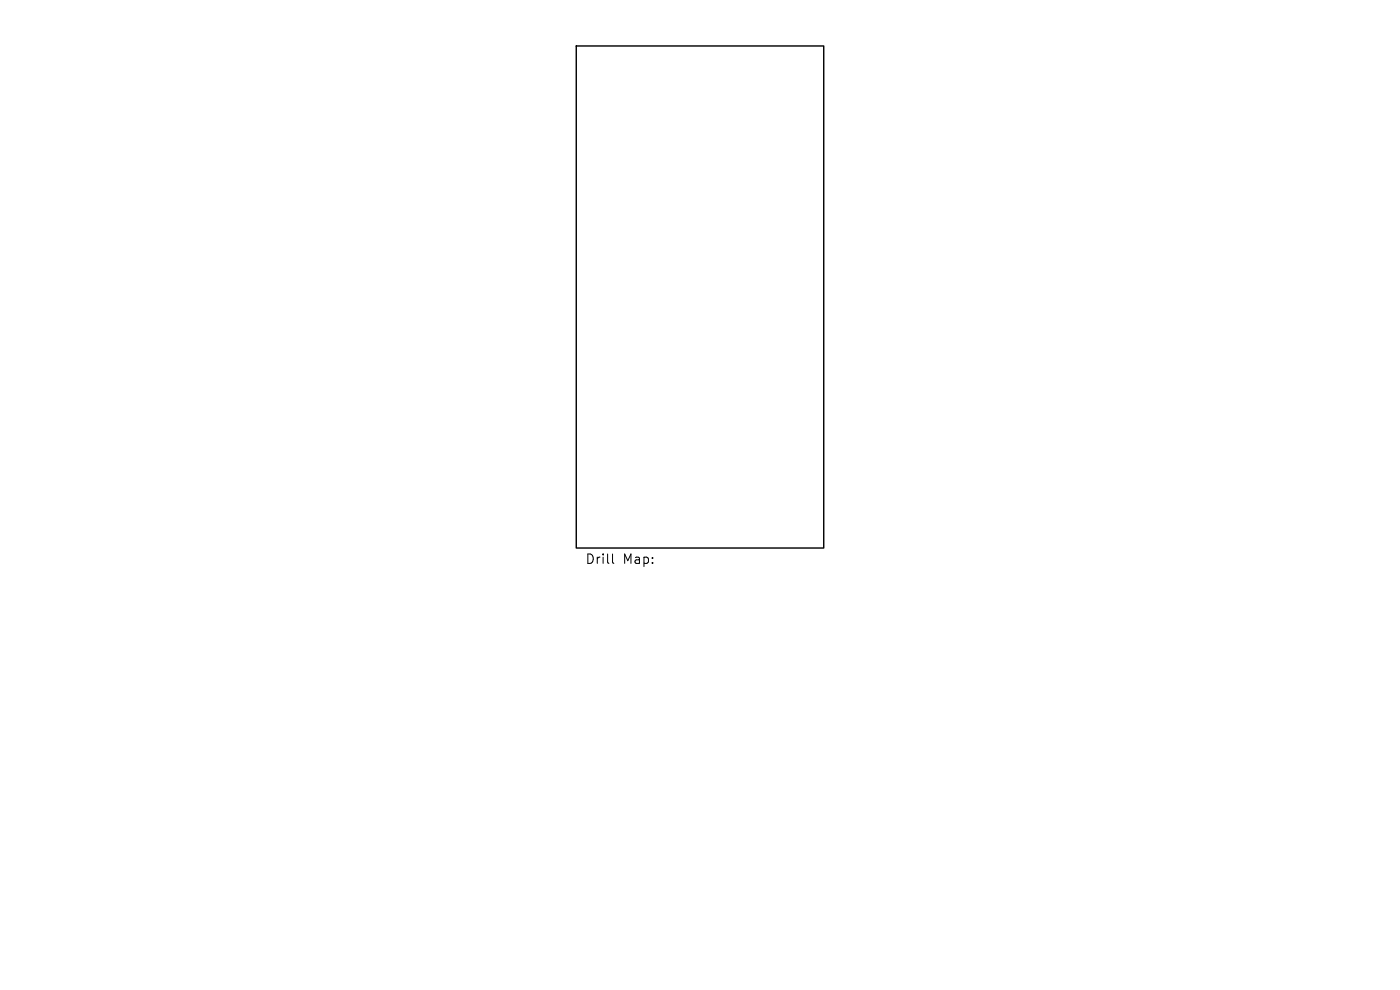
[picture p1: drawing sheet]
<svg xmlns="http://www.w3.org/2000/svg" width="297mm" height="210mm" viewBox="0 0 297 210" stroke-linecap="round" stroke-linejoin="round" font-family="sans-serif">
<defs><g id="words">
<g font-size="2.8">
<text x="124.1" y="119.9">Drill</text>
<text x="132.1" y="119.9">Map:</text>
</g>
</g></defs>
<path d="M122.3 9.8h52.5v106.5h-52.5z" fill="none" stroke="#000" stroke-width=".3"/>
<path d="M129.9 117.5v1.7l.3 .3" fill="none" stroke="#000" stroke-width=".21"/>
<use href="#words"/>
</svg>
